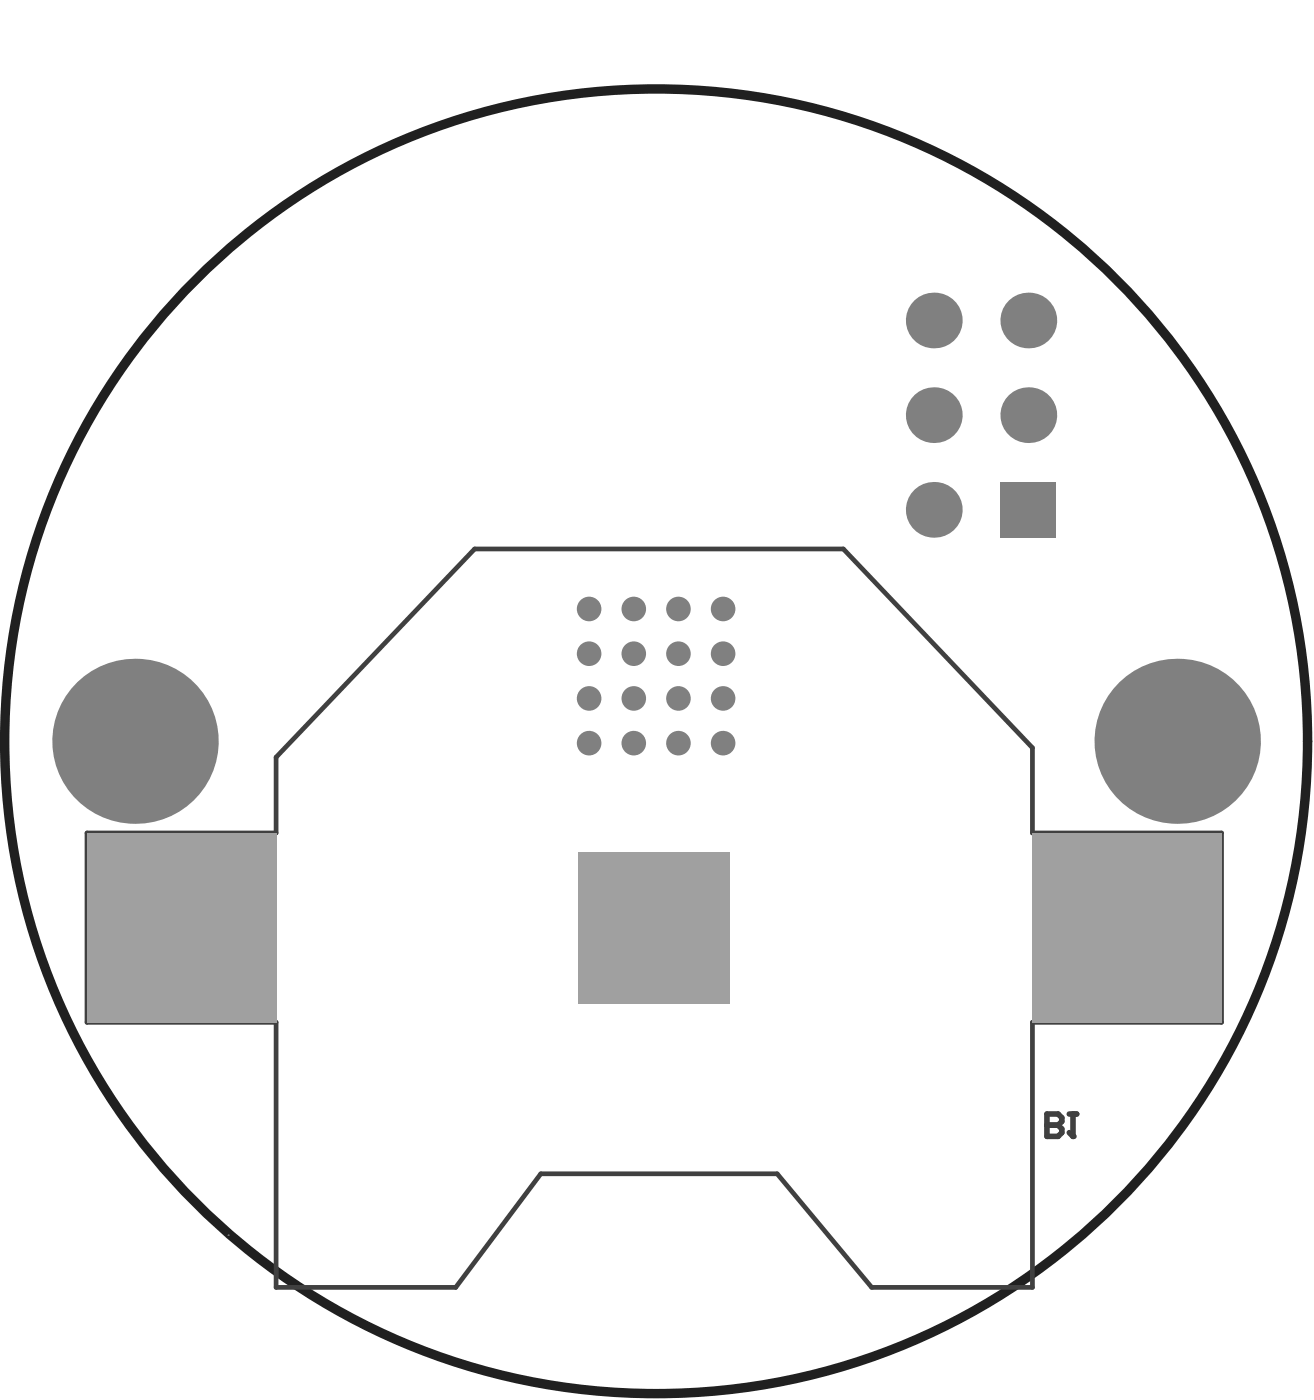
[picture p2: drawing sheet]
<svg xmlns="http://www.w3.org/2000/svg" width="117mm" height="125mm" viewBox="0 0 117 125" stroke-linecap="round" stroke-linejoin="round" font-family="sans-serif">
<path d="M17.5 25a58.3 58.3 0 0 1 81.1-1.2 58.3 58.3 0 0 1 3.8 81.1 58.3 58.3 0 0 1-76.4 9.8 58.3 58.3 0 0 1-19.4-74.5 58.5 58.5 0 0 1 10.9-15.2z" fill="none" stroke="#202020" stroke-width=".84"/>
<path d="M20.4 110.5h.1" fill="none" stroke="#808080" stroke-width=".09"/>
<path d="M7.8 74.5h16.9v-6.8l17.7-18.6h33l16.9 17.8v7.6h16.9v17h-16.9v23.7h-14.4l-8.4-10.2h-21.2l-7.6 10.2h-16v-23.7h-16.9z" fill="none" stroke="#404040" stroke-width=".42"/>
<path d="M93.6 100.7h1l.3-.4v-.3l-.3-.3h-1v2" fill="none" stroke="#404040" stroke-width=".5"/>
<circle cx="93.6" cy="100.7" r=".25" fill="#404040"/>
<path d="M95.6 99.7h.7M95.9 99.7v2M93.6 100.7h1l.3 .3v.3l-.3 .4h-1" fill="none" stroke="#404040" stroke-width=".5"/>
<circle cx="95.9" cy="101.7" r=".25" fill="#404040"/>
<path d="M95.6 101.3l.3 .4" fill="none" stroke="#404040" stroke-width=".5"/>
<g fill="none" stroke="#404040" stroke-width=".42">
<circle cx="15.4" cy="83" r="3.1"/>
<circle cx="100.8" cy="83.8" r="3.1"/>
</g>
<path d="M20.4 110.5h.1" fill="none" stroke="#808080" stroke-width=".09"/>
<g fill="#808080">
<circle cx="64.6" cy="54.5" r="1.1"/>
<circle cx="64.6" cy="58.5" r="1.1"/>
<circle cx="64.6" cy="62.5" r="1.1"/>
<circle cx="64.6" cy="66.5" r="1.1"/>
<circle cx="60.7" cy="54.5" r="1.1"/>
<circle cx="60.7" cy="58.5" r="1.1"/>
<circle cx="60.7" cy="62.5" r="1.1"/>
<circle cx="60.7" cy="66.5" r="1.1"/>
<circle cx="56.7" cy="54.5" r="1.1"/>
<circle cx="56.7" cy="58.5" r="1.1"/>
<circle cx="56.7" cy="62.5" r="1.1"/>
<circle cx="56.7" cy="66.5" r="1.1"/>
<circle cx="52.7" cy="54.5" r="1.1"/>
<circle cx="52.7" cy="58.5" r="1.1"/>
<circle cx="52.7" cy="62.5" r="1.1"/>
<circle cx="52.7" cy="66.5" r="1.1"/>
<circle cx="83.5" cy="45.6" r="2.49"/>
<circle cx="91.9" cy="37.1" r="2.49"/>
<circle cx="91.9" cy="28.7" r="2.49"/>
<circle cx="83.5" cy="37.1" r="2.49"/>
<circle cx="83.5" cy="28.7" r="2.49"/>
<circle cx="105.2" cy="66.3" r="7.4"/>
<circle cx="12.1" cy="66.3" r="7.4"/>
</g>
<path d="M89.4 43.1h5v5h-5z" fill-rule="evenodd" fill="#808080"/>
<g fill="#a0a0a0">
<path d="M51.7 76.2h13.6v13.6h-13.6z" fill-rule="evenodd"/>
<path d="M92.3 74.5h16.9v17h-16.9z" fill-rule="evenodd"/>
<path d="M7.8 74.5h16.9v17h-16.9z" fill-rule="evenodd"/>
</g>
</svg>
